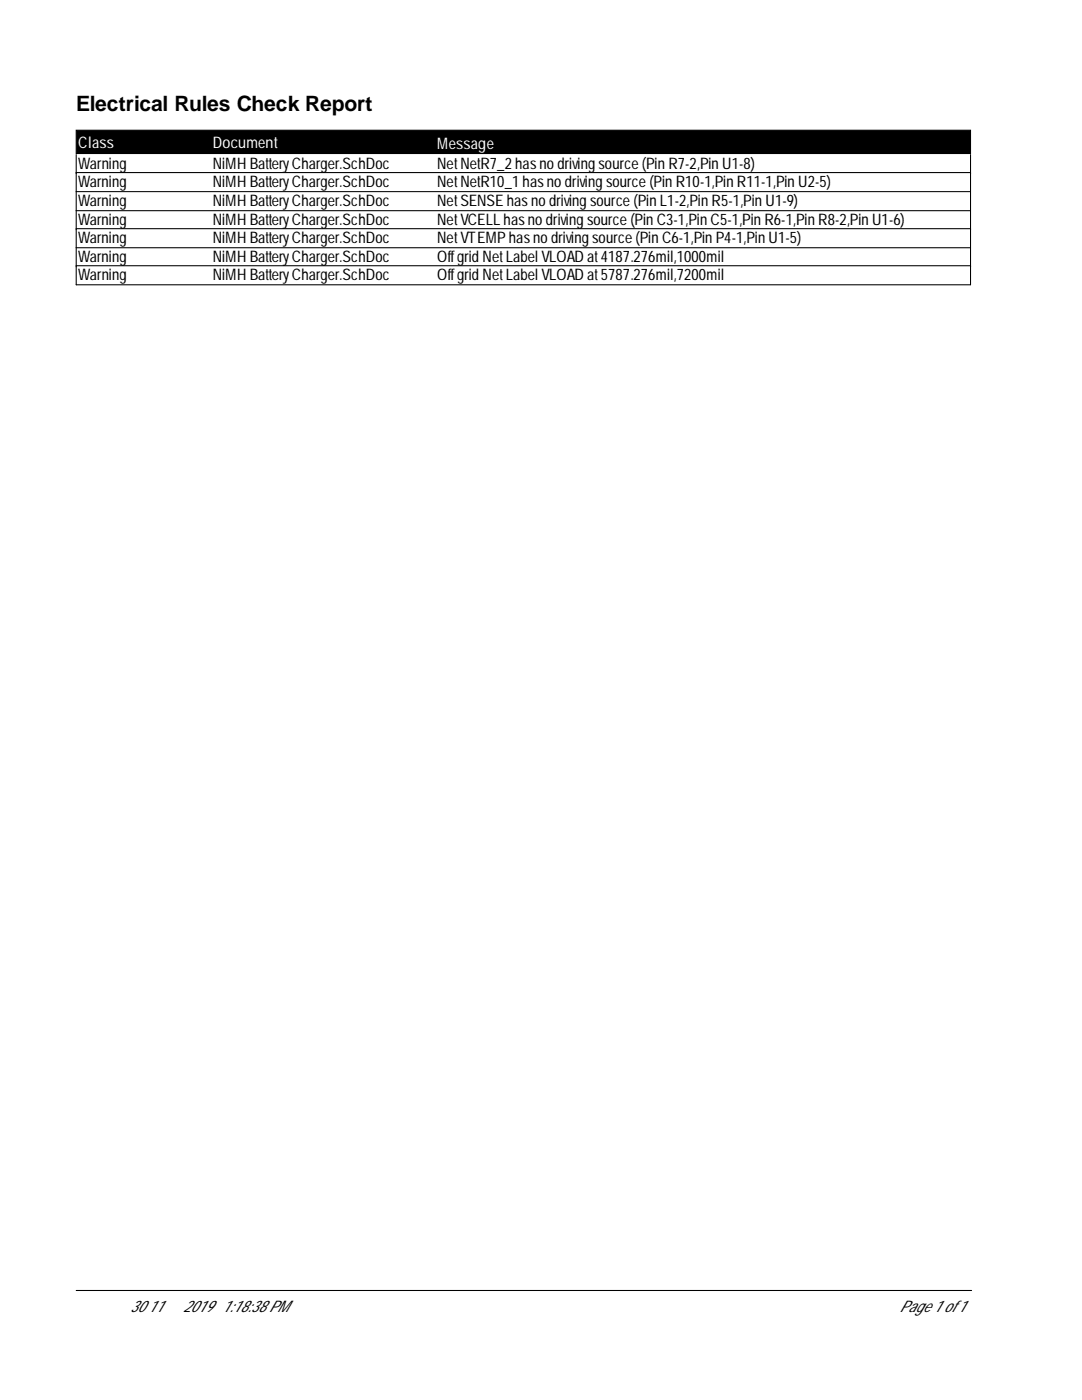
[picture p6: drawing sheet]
<svg xmlns="http://www.w3.org/2000/svg" width="216mm" height="279mm" viewBox="0 0 216 279" stroke-linecap="round" stroke-linejoin="round" font-family="sans-serif">
<defs><g id="words">
<text font-size="4.2" x="15.2" y="22.2">Electrical Rules Check Report</text>
<g font-size="3.2" fill="#fff">
<text x="15.6" y="29.6">Class</text>
<text x="42.4" y="29.6">Document</text>
<text x="87.2" y="29.8">Message</text>
</g>
<g font-size="3.2">
<text x="15.6" y="33.8">Warning</text>
<text x="42.4" y="33.8">NiMH BatteryCharger.SchDoc</text>
<text x="87.2" y="33.8">Net NetR7_2 has no driving source (Pin R7-2,Pin U1-8)</text>
<text x="15.6" y="37.4">Warning</text>
<text x="15.6" y="41.2">Warning</text>
<text x="42.4" y="37.4">NiMH BatteryCharger.SchDoc</text>
<text x="42.4" y="41.2">NiMH BatteryCharger.SchDoc</text>
<text x="87.2" y="37.4">Net NetR10_1 has no driving source (Pin R10-1,Pin R11-1,Pin U2-5)</text>
<text x="87.2" y="41.2">Net SENSE has no driving source (Pin L1-2,Pin R5-1,Pin U1-9)</text>
<text x="15.6" y="45">Warning</text>
<text x="42.4" y="45">NiMH BatteryCharger.SchDoc</text>
<text x="87.2" y="45">Net VCELL has no driving source (Pin C3-1,Pin C5-1,Pin R6-1,Pin R8-2,Pin U1-6)</text>
<text x="15.6" y="48.6">Warning</text>
<text x="15.6" y="52.4">Warning</text>
<text x="42.4" y="48.6">NiMH BatteryCharger.SchDoc</text>
<text x="42.4" y="52.4">NiMH BatteryCharger.SchDoc</text>
<text x="87.2" y="48.6">Net VTEMP has no driving source (Pin C6-1,Pin P4-1,Pin U1-5)</text>
<text x="87.2" y="52.4">Offgrid Net Label VLOAD at 4187.276mil,1000mil</text>
<text x="15.6" y="56">Warning</text>
<text x="42.4" y="56">NiMH BatteryCharger.SchDoc</text>
<text x="87.2" y="56">Offgrid Net Label VLOAD at 5787.276mil,7200mil</text>
<text x="26" y="261.9">30</text>
<text x="29.6" y="261.9">11</text>
<text x="36.5" y="261.9">2019</text>
<text x="44.3" y="261.9">1:18:38 PM</text>
<text x="179.5" y="261.9">Page 1 of1</text>
</g>
</g></defs>
<path d="M15.2 26h178.5v4.6h-178.5z" fill="#000" stroke="#000" stroke-width=".21"/>
<path d="M15.2 34.4h178.5M15.2 30.9v25.9h178.5v-25.9M15.2 38.2h178.5M15.2 42h178.5M15.2 45.6h178.5M15.2 49.4h178.5M15.2 53h178.5M15.2 257.5h178.7" fill="none" stroke="#000" stroke-width=".21"/>
<use href="#words"/>
</svg>
